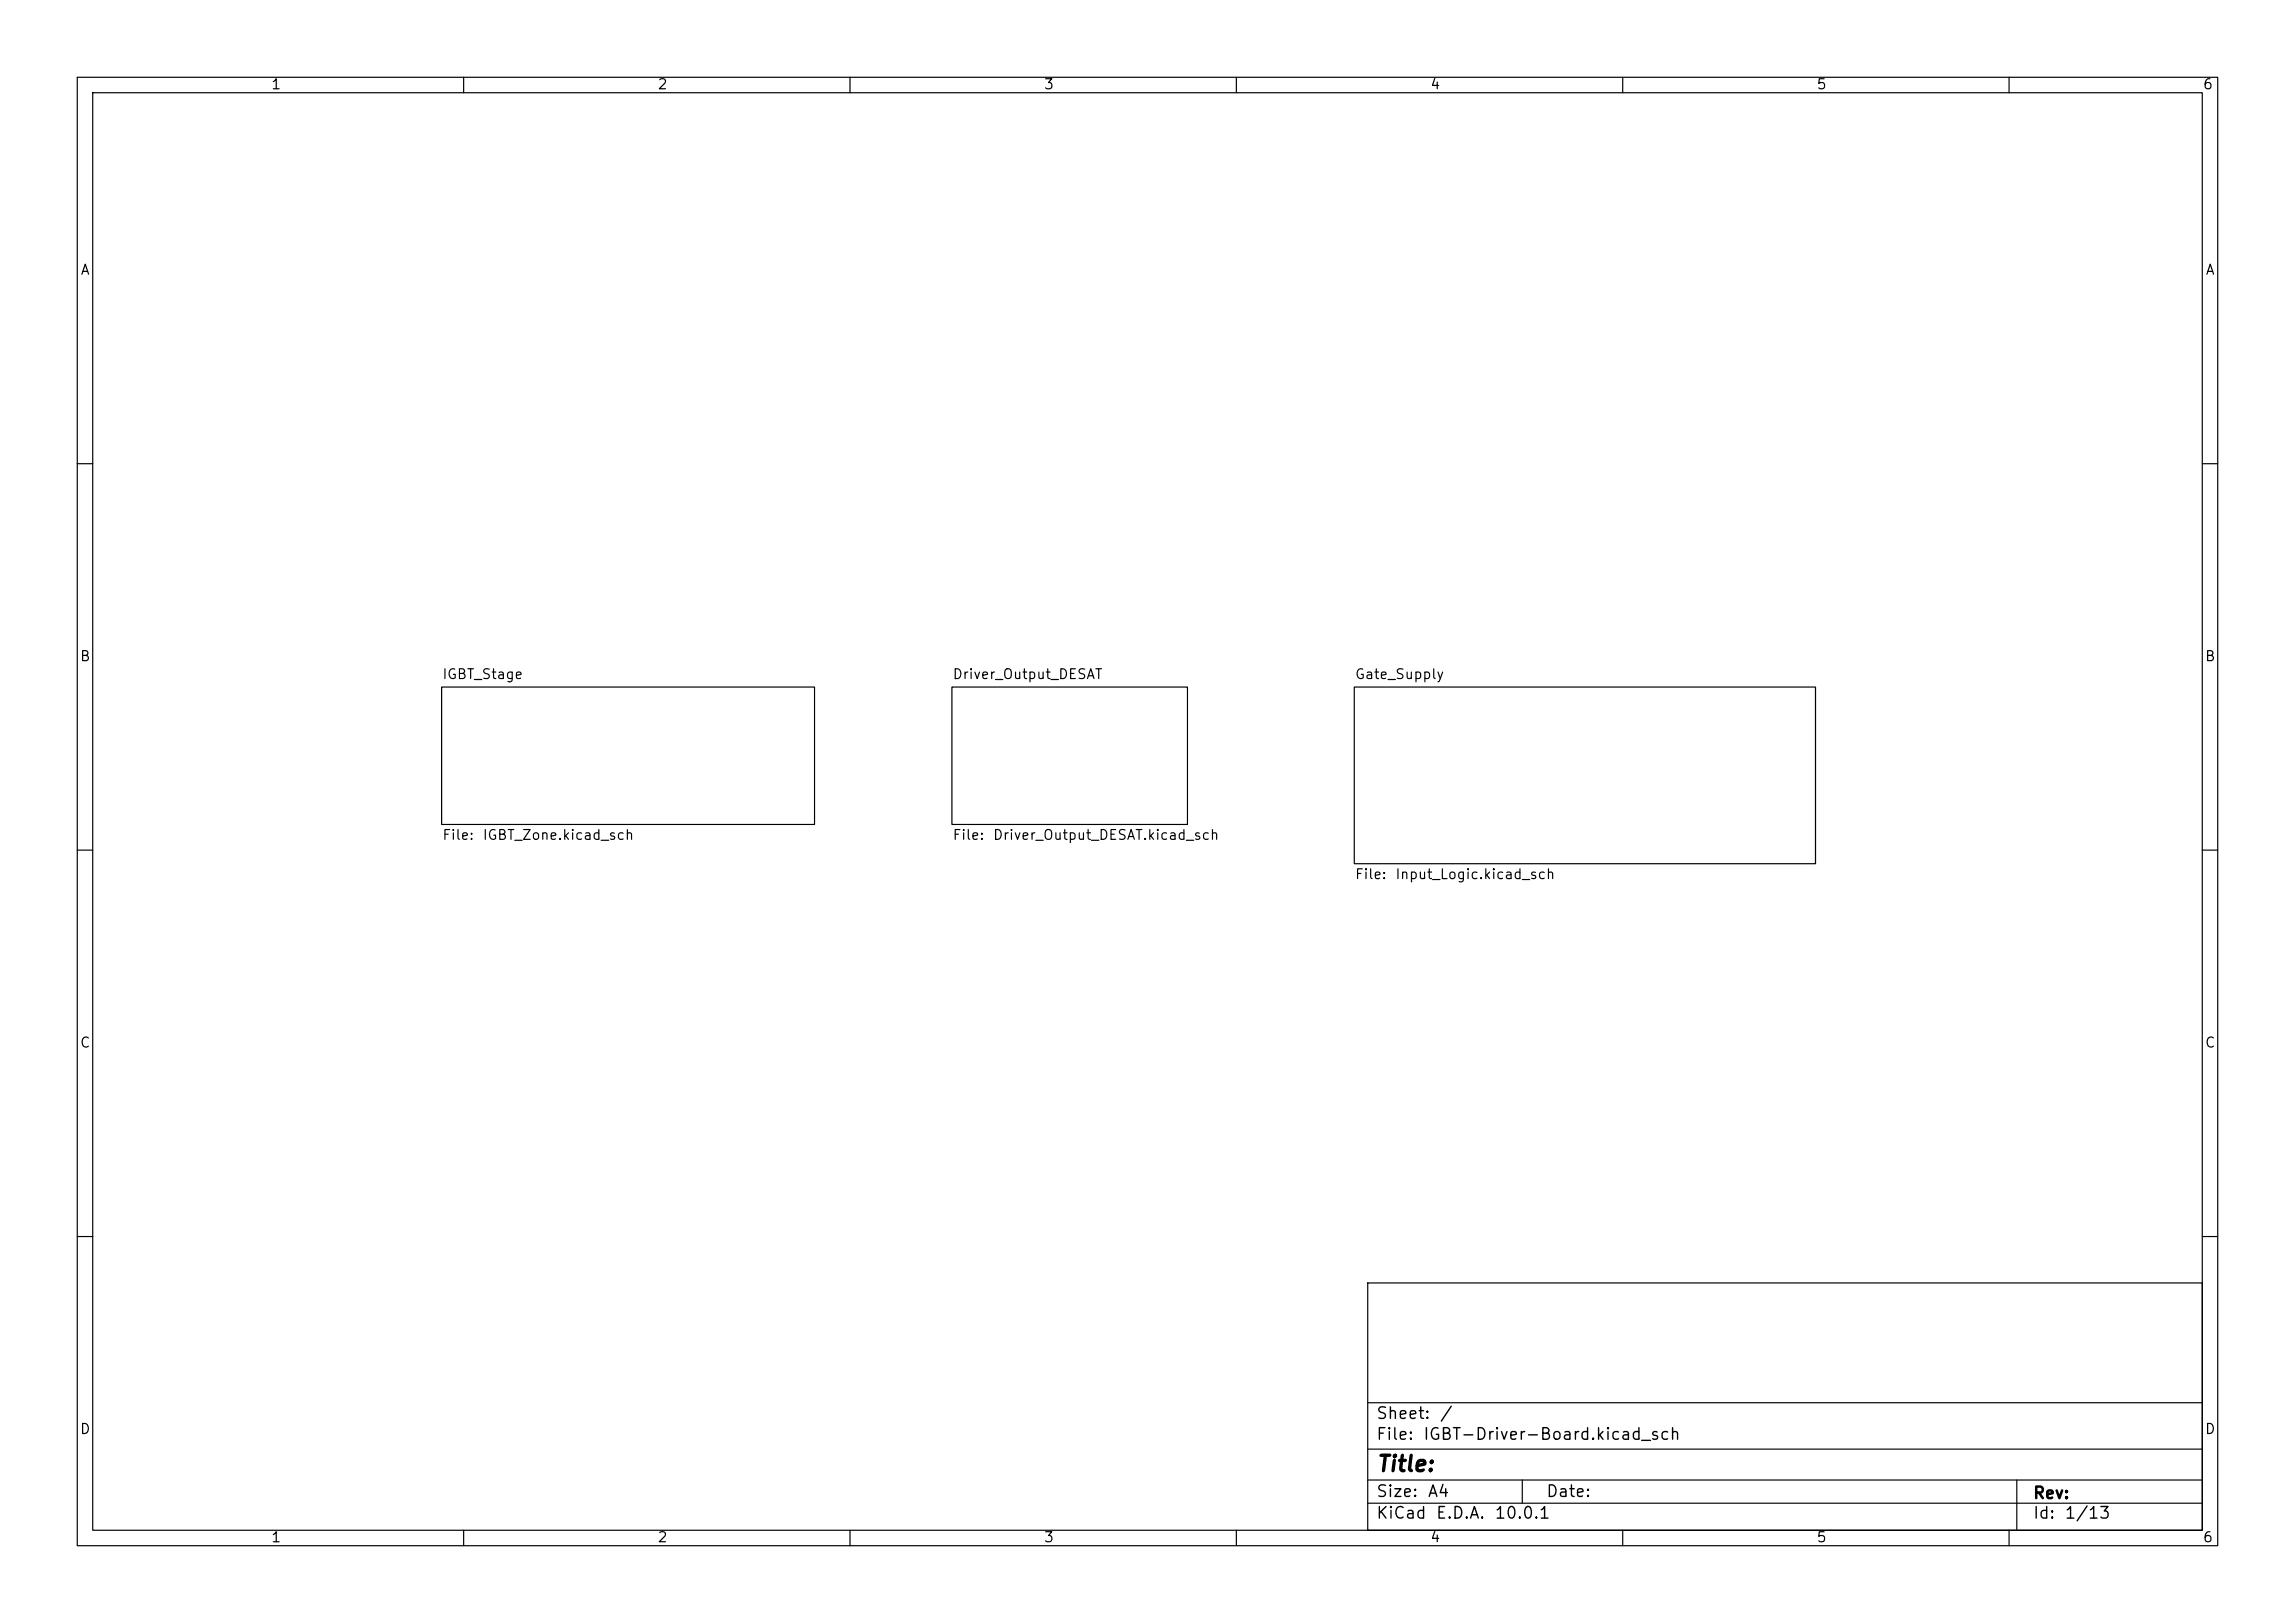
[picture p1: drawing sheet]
<svg xmlns="http://www.w3.org/2000/svg" width="297mm" height="210mm" viewBox="0 0 297 210" stroke-linecap="round" stroke-linejoin="round" font-family="sans-serif">
<defs><g id="words">
<text font-size="2" x="178" y="190.9">Title:</text>
<g font-size="1.5">
<text x="178" y="184">Sheet:</text>
<text x="186.2" y="184">/</text>
<text x="178" y="186.7">File:</text>
<text x="184.1" y="186.7">IGBT-Driver-Board.kicad_sch</text>
<text x="178" y="196.9">KiCad</text>
<text x="178" y="194.1">Size:</text>
<text x="184.7" y="194.1">A4</text>
<text x="185.7" y="196.9">E.D.A.</text>
<text x="193.3" y="196.9">10.0.1</text>
<text x="200" y="194.1">Date:</text>
<text x="263" y="194.3">Rev:</text>
<text x="263" y="196.9">Id:</text>
<text x="267.1" y="196.9">1/13</text>
</g>
<g font-size="1.3">
<text x="35" y="11.9">1</text>
<text x="85" y="11.9">2</text>
<text x="135" y="11.9">3</text>
<text x="185" y="11.9">4</text>
<text x="235" y="11.9">5</text>
<text x="285" y="11.9">6</text>
<text x="10.3" y="35.9">A</text>
<text x="285.3" y="35.9">A</text>
<text x="10.3" y="85.9">B</text>
<text x="57.1" y="88.2">IGBT_Stage</text>
<text x="123.2" y="88.2">Driver_Output_DESAT</text>
<text x="175.3" y="88.2">Gate_Supply</text>
<text x="285.3" y="85.9">B</text>
<text x="57.1" y="109">File:</text>
<text x="62.4" y="109">IGBT_Zone.kicad_sch</text>
<text x="123.2" y="109">File:</text>
<text x="128.4" y="109">Driver_Output_DESAT.kicad_sch</text>
<text x="175.3" y="114.1">File:</text>
<text x="180.5" y="114.1">Input_Logic.kicad_sch</text>
<text x="10.3" y="135.9">C</text>
<text x="285.3" y="135.9">C</text>
<text x="10.3" y="185.9">D</text>
<text x="285.3" y="185.9">D</text>
<text x="35" y="199.9">1</text>
<text x="85" y="199.9">2</text>
<text x="135" y="199.9">3</text>
<text x="185" y="199.9">4</text>
<text x="235" y="199.9">5</text>
<text x="285" y="199.9">6</text>
</g>
</g></defs>
<g fill="none" stroke="#000" stroke-width=".15">
<path d="M10 10h277v190h-277zM12 12h273v186h-273zM60 10v2M110 10v2M160 10v2M210 10v2M260 10v2M10 60h2M285 60h2M57.1 88.9h48.3v17.8h-48.3zM123.2 88.9h30.5v17.8h-30.5zM175.3 88.9h59.6v22.9h-59.6z"/>
<path d="M10 110h2M285 110h2M10 160h2M177 166h108v32h-108zM285 160h2M60 198v2M110 198v2M160 198v2M177 194.5h108M177 191.5h108M177 187.5h108M177 181.5h108"/>
<path d="M197 191.5v3M210 198v2M260 198v2M261 191.5v6.5"/>
</g>
<use href="#words"/>
</svg>
